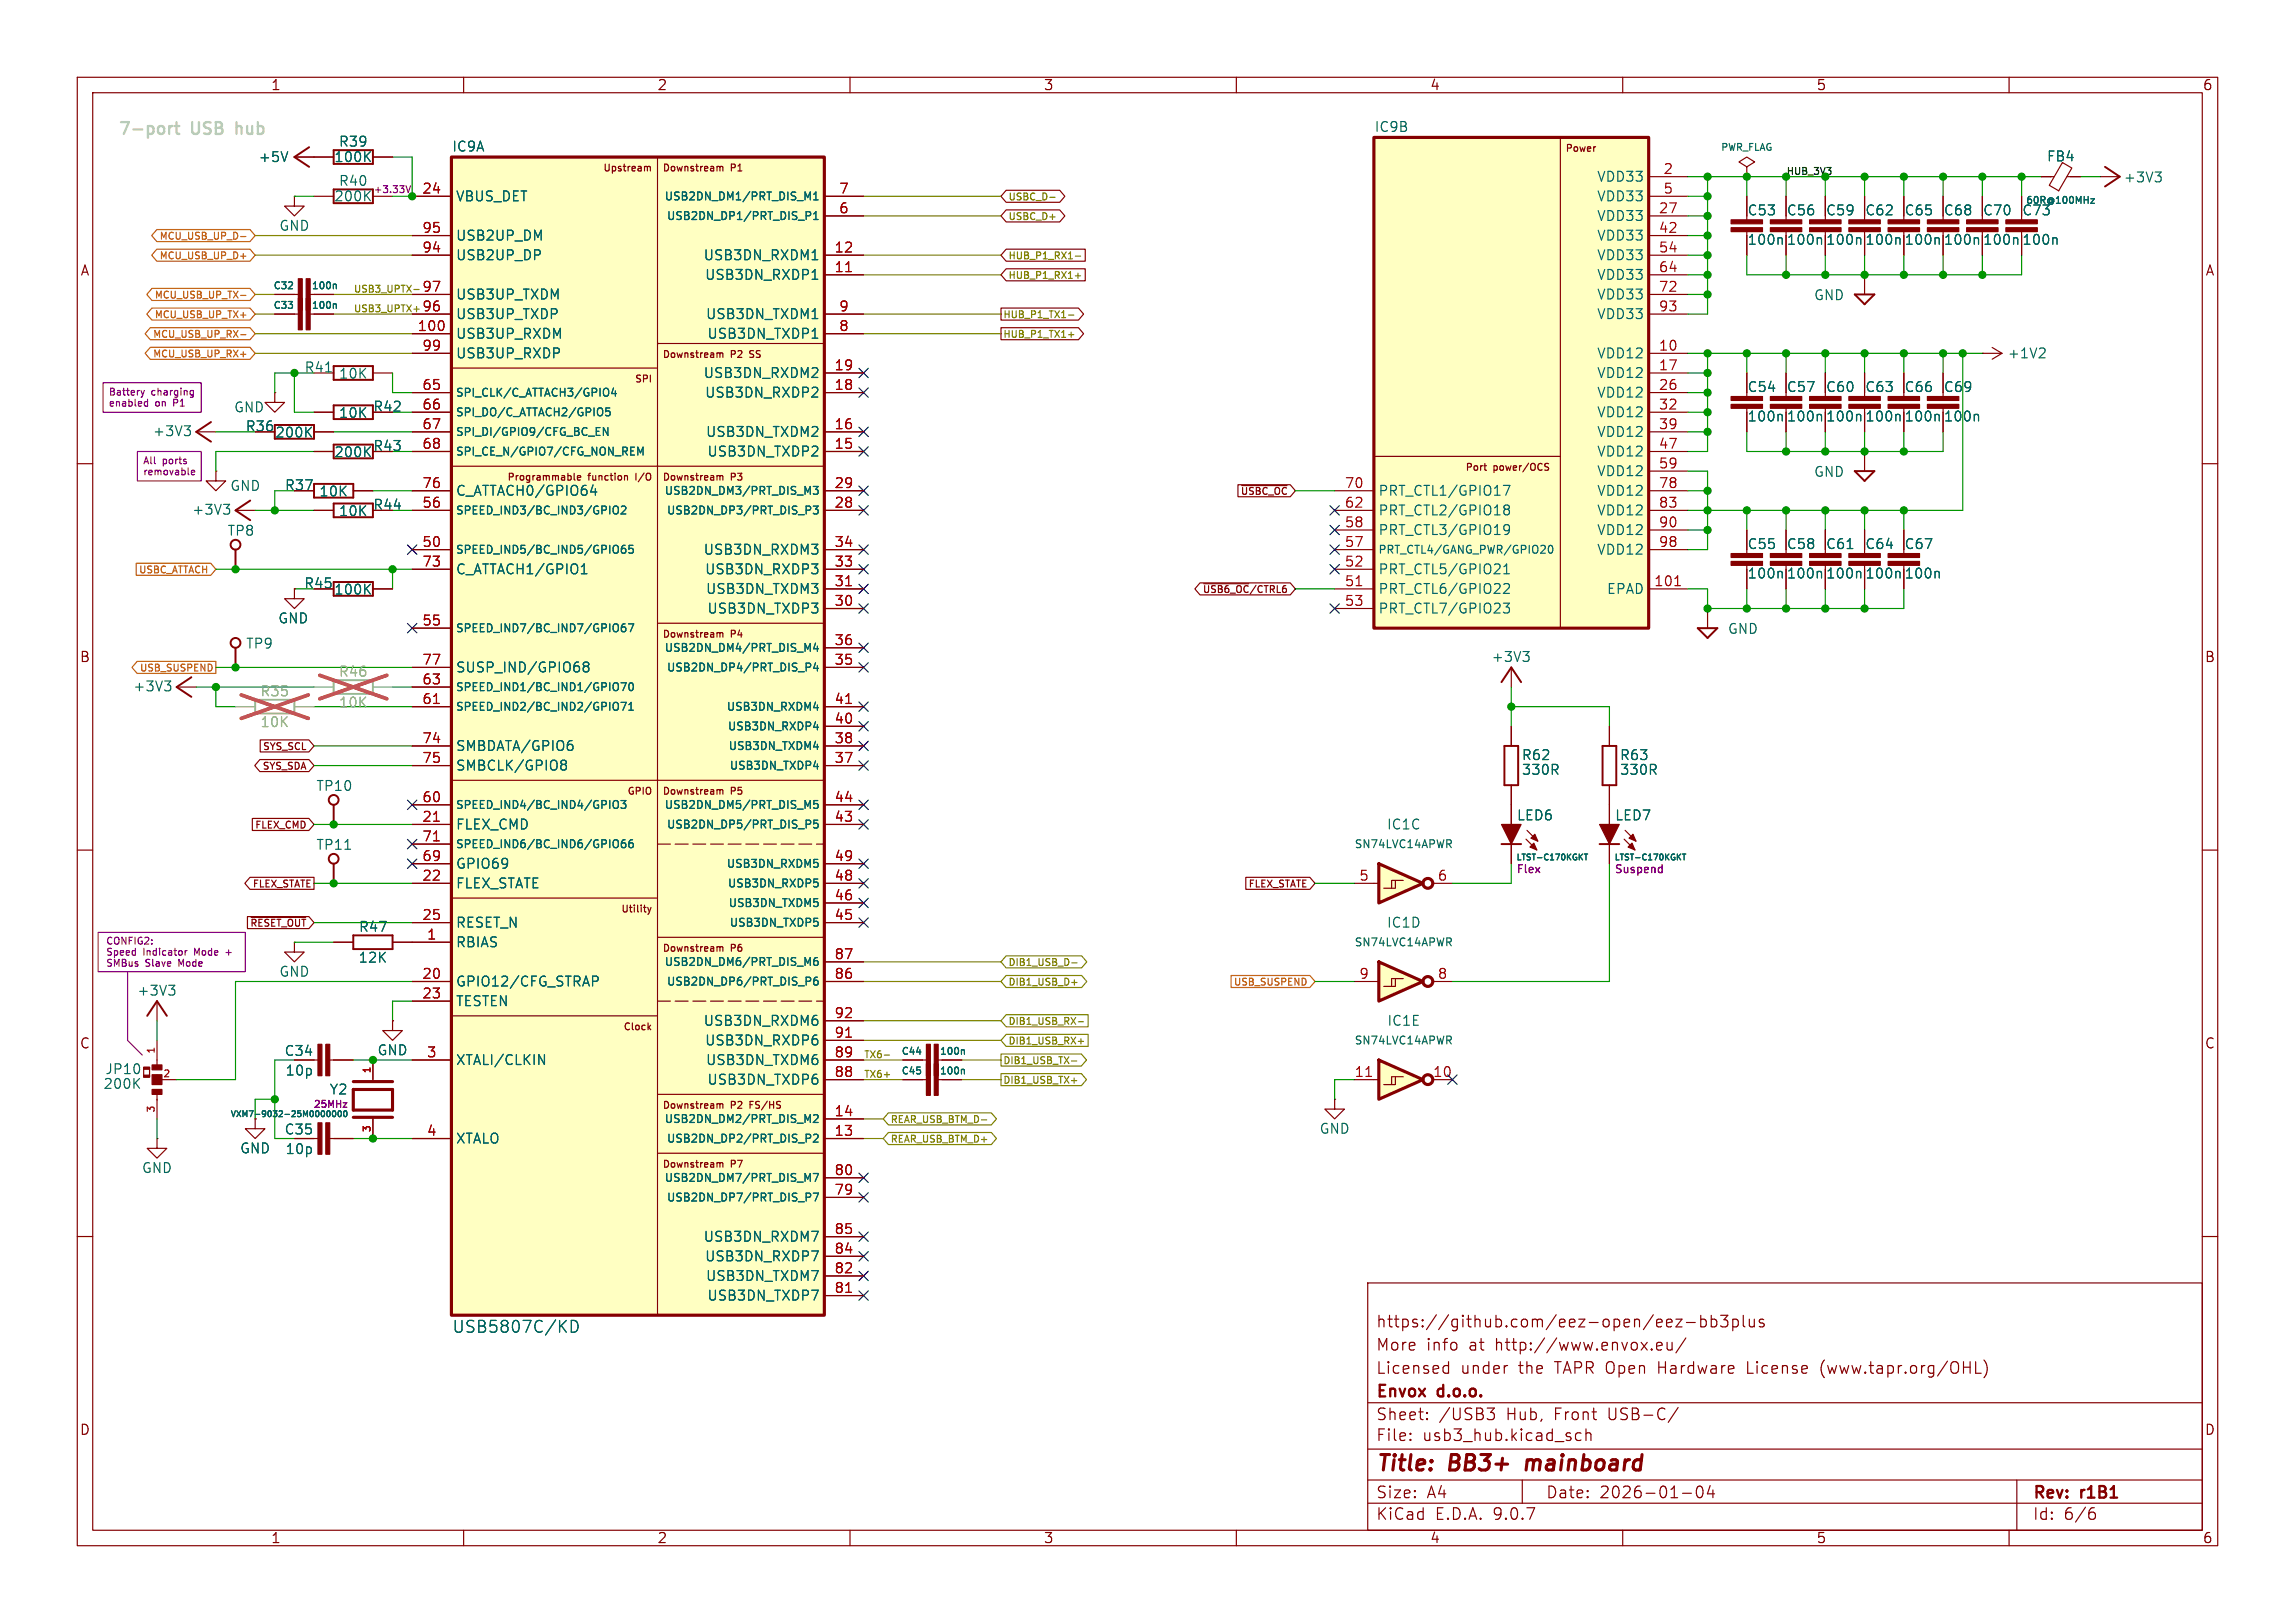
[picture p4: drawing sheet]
<svg xmlns="http://www.w3.org/2000/svg" width="297mm" height="210mm" viewBox="0 0 297 210" stroke-linecap="round" stroke-linejoin="round" font-family="sans-serif">
<defs><g id="words">
<g font-size="2.8" fill="#840000">
<text x="178" y="190.9">Title:</text>
<text x="187.7" y="190.9">BB3+</text>
<text x="198.4" y="190.9">mainboard</text>
</g>
<g font-size="2.1" fill="#c2c2c2">
<text x="15.2" y="17.5">7-port</text>
<text x="24.9" y="17.5">USB</text>
<text x="31.3" y="17.5">hub</text>
</g>
<text font-size="2.1" fill="#006464" x="58.5" y="172.7">USB5807C/KD</text>
<g font-size="2.1" fill="#840000">
<text x="178" y="172">https://github.com/eez-open/eez-bb3plus</text>
<text x="178" y="178">Licensed</text>
<text x="178" y="175">More</text>
<text x="184.6" y="175">info</text>
<text x="189" y="178">under</text>
<text x="190.2" y="175">at</text>
<text x="193.7" y="175">http://www.envox.eu/</text>
<text x="196.6" y="178">the</text>
<text x="201.4" y="178">TAPR Open</text>
<text x="215" y="178">Hardware</text>
<text x="226.7" y="178">License</text>
<text x="236.3" y="178">(www.tapr.org/OHL)</text>
<text x="178" y="184">Sheet:</text>
<text x="178" y="181.2">Envox</text>
<text x="186.2" y="181.2">d.o.o.</text>
<text x="186.2" y="184">/USB3</text>
<text x="195" y="184">Hub,</text>
<text x="201.3" y="184">Front</text>
<text x="208.4" y="184">USB-C/</text>
<text x="178" y="186.7">File:</text>
<text x="184.1" y="186.7">usb3_hub.kicad_sch</text>
<text x="178" y="196.9">KiCad</text>
<text x="178" y="194.1">Size:</text>
<text x="184.7" y="194.1">A4</text>
<text x="185.7" y="196.9">E.D.A.</text>
<text x="193.3" y="196.9">9.0.7</text>
<text x="200" y="194.1">Date:</text>
<text x="207" y="194.1">2026-01-04</text>
<text x="263" y="194.3">Rev:</text>
<text x="263" y="196.9">Id:</text>
<text x="267.1" y="196.9">6/6</text>
<text x="269.4" y="194.3">r1B1</text>
</g>
<g font-size="1.8" fill="#840000">
<text x="35" y="11.9">1</text>
<text x="85" y="11.9">2</text>
<text x="135" y="11.9">3</text>
<text x="185" y="11.9">4</text>
<text x="235" y="11.9">5</text>
<text x="285" y="11.9">6</text>
<text x="10.3" y="35.9">A</text>
<text x="285.3" y="35.9">A</text>
<text x="48.2" y="53.5">R42</text>
<text x="48.2" y="58.6">R43</text>
<text x="48.2" y="66.2">R44</text>
<text x="10.3" y="85.9">B</text>
<text x="285.3" y="85.9">B</text>
<text x="10.3" y="135.9">C</text>
<text x="285.3" y="135.9">C</text>
<text x="10.3" y="185.9">D</text>
<text x="285.3" y="185.9">D</text>
<text x="35" y="199.9">1</text>
<text x="85" y="199.9">2</text>
<text x="135" y="199.9">3</text>
<text x="185" y="199.9">4</text>
<text x="235" y="199.9">5</text>
<text x="285" y="199.9">6</text>
</g>
<g font-size="1.8" fill="#006464">
<text x="177.8" y="17.3">IC9B</text>
<text x="33.4" y="21.2">+5V</text>
<text x="43.2" y="21.2">100K</text>
<text x="43.8" y="19.2">R39</text>
<text x="58.4" y="19.8">IC9A</text>
<text x="206.6" y="23.7">VDD33</text>
<text x="264.8" y="21.1">FB4</text>
<text x="274.7" y="23.8">+3V3</text>
<text x="43.2" y="26.3">200K</text>
<text x="43.8" y="24.3">R40</text>
<text x="58.9" y="26.3">VBUS_DET</text>
<text x="206.6" y="26.3">VDD33</text>
<text x="206.6" y="28.8">VDD33</text>
<text x="226.1" y="28.1">C53</text>
<text x="231.1" y="28.1">C56</text>
<text x="236.2" y="28.1">C59</text>
<text x="241.3" y="28.1">C62</text>
<text x="246.4" y="28.1">C65</text>
<text x="251.5" y="28.1">C68</text>
<text x="256.5" y="28.1">C70</text>
<text x="261.6" y="28.1">C73</text>
<text x="36.1" y="30.1">GND</text>
<text x="58.9" y="31.3">USB2UP_DM</text>
<text x="58.9" y="33.9">USB2UP_DP</text>
<text x="91" y="33.9">USB3DN_RXDM1</text>
<text x="206.6" y="31.3">VDD33</text>
<text x="206.6" y="33.9">VDD33</text>
<text x="226.1" y="31.9">100n</text>
<text x="231.1" y="31.9">100n</text>
<text x="236.2" y="31.9">100n</text>
<text x="241.3" y="31.9">100n</text>
<text x="246.4" y="31.9">100n</text>
<text x="251.5" y="31.9">100n</text>
<text x="256.5" y="31.9">100n</text>
<text x="261.6" y="31.9">100n</text>
<text x="58.9" y="39">USB3UP_TXDM</text>
<text x="58.9" y="41.5">USB3UP_TXDP</text>
<text x="91.2" y="36.4">USB3DN_RXDP1</text>
<text x="91.3" y="41.5">USB3DN_TXDM1</text>
<text x="206.6" y="36.4">VDD33</text>
<text x="206.6" y="39">VDD33</text>
<text x="206.6" y="41.5">VDD33</text>
<text x="234.7" y="39.1">GND</text>
<text x="58.9" y="44">USB3UP_RXDM</text>
<text x="58.9" y="46.6">USB3UP_RXDP</text>
<text x="91.5" y="44">USB3DN_TXDP1</text>
<text x="206.6" y="46.6">VDD12</text>
<text x="259.7" y="46.6">+1V2</text>
<text x="30.2" y="53.6">GND</text>
<text x="39.3" y="48.4">R41</text>
<text x="43.8" y="49.2">10K</text>
<text x="91" y="49.1">USB3DN_RXDM2</text>
<text x="91.2" y="51.7">USB3DN_RXDP2</text>
<text x="206.6" y="49.1">VDD12</text>
<text x="206.6" y="51.7">VDD12</text>
<text x="226.1" y="50.9">C54</text>
<text x="231.1" y="50.9">C57</text>
<text x="236.2" y="50.9">C60</text>
<text x="241.3" y="50.9">C63</text>
<text x="246.4" y="50.9">C66</text>
<text x="251.5" y="50.9">C69</text>
<text x="19.7" y="56.7">+3V3</text>
<text x="31.7" y="56">R36</text>
<text x="35.5" y="56.8">200K</text>
<text x="43.2" y="59.4">200K</text>
<text x="43.8" y="54.3">10K</text>
<text x="91.3" y="56.7">USB3DN_TXDM2</text>
<text x="91.5" y="59.3">USB3DN_TXDP2</text>
<text x="206.6" y="54.2">VDD12</text>
<text x="206.6" y="56.7">VDD12</text>
<text x="206.6" y="59.3">VDD12</text>
<text x="226.1" y="54.7">100n</text>
<text x="231.1" y="54.7">100n</text>
<text x="236.2" y="54.7">100n</text>
<text x="241.3" y="54.7">100n</text>
<text x="246.4" y="54.7">100n</text>
<text x="251.5" y="54.7">100n</text>
<text x="29.7" y="63.7">GND</text>
<text x="36.8" y="63.6">R37</text>
<text x="41.2" y="64.5">10K</text>
<text x="58.9" y="64.4">C_ATTACH0/GPIO64</text>
<text x="178.3" y="64.4">PRT_CTL1/GPIO17</text>
<text x="206.6" y="61.8">VDD12</text>
<text x="206.6" y="64.4">VDD12</text>
<text x="234.7" y="61.9">GND</text>
<text x="24.8" y="66.8">+3V3</text>
<text x="29.4" y="69.5">TP8</text>
<text x="43.8" y="67">10K</text>
<text x="91" y="72">USB3DN_RXDM3</text>
<text x="178.3" y="66.9">PRT_CTL2/GPIO18</text>
<text x="178.3" y="69.4">PRT_CTL3/GPIO19</text>
<text x="206.6" y="66.9">VDD12</text>
<text x="206.6" y="69.4">VDD12</text>
<text x="206.6" y="72">VDD12</text>
<text x="226.1" y="71.3">C55</text>
<text x="231.1" y="71.3">C58</text>
<text x="236.2" y="71.3">C61</text>
<text x="241.3" y="71.3">C64</text>
<text x="246.4" y="71.3">C67</text>
<text x="39.3" y="76.3">R45</text>
<text x="43.2" y="77.2">100K</text>
<text x="58.9" y="74.5">C_ATTACH1/GPIO1</text>
<text x="91.2" y="74.5">USB3DN_RXDP3</text>
<text x="91.3" y="77.1">USB3DN_TXDM3</text>
<text x="178.3" y="74.5">PRT_CTL5/GPIO21</text>
<text x="178.3" y="77.1">PRT_CTL6/GPIO22</text>
<text x="207.9" y="77.1">EPAD</text>
<text x="226.1" y="75.1">100n</text>
<text x="231.1" y="75.1">100n</text>
<text x="236.2" y="75.1">100n</text>
<text x="241.3" y="75.1">100n</text>
<text x="246.4" y="75.1">100n</text>
<text x="35.9" y="80.9">GND</text>
<text x="91.5" y="79.6">USB3DN_TXDP3</text>
<text x="178.3" y="79.6">PRT_CTL7/GPIO23</text>
<text x="223.5" y="82.2">GND</text>
<text x="17.2" y="89.7">+3V3</text>
<text x="31.8" y="84.1">TP9</text>
<text x="58.9" y="87.2">SUSP_IND/GPIO68</text>
<text x="192.9" y="85.9">+3V3</text>
<text x="58.9" y="97.4">SMBDATA/GPIO6</text>
<text x="58.9" y="99.9">SMBCLK/GPIO8</text>
<text x="196.9" y="100.5">330R</text>
<text x="196.9" y="98.6">R62</text>
<text x="209.6" y="100.5">330R</text>
<text x="209.6" y="98.6">R63</text>
<text x="40.9" y="102.6">TP10</text>
<text x="58.9" y="107.5">FLEX_CMD</text>
<text x="179.4" y="107.5">IC1C</text>
<text x="196.2" y="106.4">LED6</text>
<text x="208.9" y="106.4">LED7</text>
<text x="40.9" y="110.2">TP11</text>
<text x="58.9" y="112.6">GPIO69</text>
<text x="58.9" y="115.2">FLEX_STATE</text>
<text x="46.3" y="124.8">12K</text>
<text x="46.4" y="120.8">R47</text>
<text x="58.9" y="120.2">RESET_N</text>
<text x="58.9" y="122.8">RBIAS</text>
<text x="179.4" y="120.2">IC1D</text>
<text x="17.7" y="129">+3V3</text>
<text x="36.1" y="126.6">GND</text>
<text x="58.9" y="127.9">GPIO12/CFG_STRAP</text>
<text x="58.9" y="130.4">TESTEN</text>
<text x="36.7" y="136.8">C34</text>
<text x="48.8" y="136.8">GND</text>
<text x="91" y="132.9">USB3DN_RXDM6</text>
<text x="91.2" y="135.5">USB3DN_RXDP6</text>
<text x="179.5" y="132.9">IC1E</text>
<text x="13.3" y="141.1">200K</text>
<text x="13.5" y="139.2">JP10</text>
<text x="36.9" y="139.4">10p</text>
<text x="42.6" y="141.8">Y2</text>
<text x="58.9" y="138">XTALI/CLKIN</text>
<text x="91.3" y="138">USB3DN_TXDM6</text>
<text x="91.5" y="140.6">USB3DN_TXDP6</text>
<text x="31" y="149.5">GND</text>
<text x="36.7" y="147">C35</text>
<text x="36.9" y="149.5">10p</text>
<text x="58.9" y="148.2">XTALO</text>
<text x="170.7" y="146.9">GND</text>
<text x="18.3" y="152">GND</text>
<text x="91" y="160.9">USB3DN_RXDM7</text>
<text x="91.2" y="163.4">USB3DN_RXDP7</text>
<text x="91.3" y="166">USB3DN_TXDM7</text>
<text x="91.5" y="168.5">USB3DN_TXDP7</text>
</g>
<g font-size="1.8" fill="#a90000">
<text x="215.2" y="22.6">2</text>
<text x="54.6" y="25.1">24</text>
<text x="108.5" y="25.1">7</text>
<text x="108.5" y="27.7">6</text>
<text x="214.6" y="27.7">27</text>
<text x="215.2" y="25.1">5</text>
<text x="54.6" y="30.2">95</text>
<text x="54.6" y="32.8">94</text>
<text x="107.9" y="32.8">12</text>
<text x="107.9" y="35.3">11</text>
<text x="214.6" y="30.2">42</text>
<text x="214.6" y="32.8">54</text>
<text x="214.6" y="35.3">64</text>
<text x="54.6" y="37.8">97</text>
<text x="54.6" y="40.4">96</text>
<text x="108.5" y="40.4">9</text>
<text x="214.6" y="37.8">72</text>
<text x="214.6" y="40.4">93</text>
<text x="54" y="42.9">100</text>
<text x="54.6" y="45.5">99</text>
<text x="108.5" y="42.9">8</text>
<text x="214.6" y="45.5">10</text>
<text x="54.6" y="50.5">65</text>
<text x="54.6" y="53.1">66</text>
<text x="107.9" y="48">19</text>
<text x="107.9" y="50.5">18</text>
<text x="214.6" y="48">17</text>
<text x="214.6" y="50.5">26</text>
<text x="214.6" y="53.1">32</text>
<text x="54.6" y="55.6">67</text>
<text x="54.6" y="58.2">68</text>
<text x="107.9" y="55.6">16</text>
<text x="107.9" y="58.2">15</text>
<text x="214.6" y="55.6">39</text>
<text x="214.6" y="58.2">47</text>
<text x="54.6" y="63.2">76</text>
<text x="54.6" y="65.8">56</text>
<text x="107.9" y="63.2">29</text>
<text x="107.9" y="65.8">28</text>
<text x="173.9" y="63.2">70</text>
<text x="173.9" y="65.8">62</text>
<text x="214.6" y="60.7">59</text>
<text x="214.6" y="63.2">78</text>
<text x="214.6" y="65.8">83</text>
<text x="54.6" y="70.9">50</text>
<text x="107.9" y="70.9">34</text>
<text x="173.9" y="68.3">58</text>
<text x="173.9" y="70.9">57</text>
<text x="214.6" y="68.3">90</text>
<text x="214.6" y="70.9">98</text>
<text x="54.6" y="73.4">73</text>
<text x="107.9" y="73.4">33</text>
<text x="107.9" y="75.9">31</text>
<text x="173.9" y="73.4">52</text>
<text x="173.9" y="75.9">51</text>
<text x="214" y="75.9">101</text>
<text x="54.6" y="81">55</text>
<text x="107.9" y="78.5">30</text>
<text x="107.9" y="83.6">36</text>
<text x="173.9" y="78.5">53</text>
<text x="54.6" y="86.1">77</text>
<text x="54.6" y="88.6">63</text>
<text x="107.9" y="86.1">35</text>
<text x="54.6" y="91.2">61</text>
<text x="107.9" y="91.2">41</text>
<text x="107.9" y="93.7">40</text>
<text x="54.6" y="96.3">74</text>
<text x="54.6" y="98.8">75</text>
<text x="107.9" y="96.3">38</text>
<text x="107.9" y="98.8">37</text>
<text x="54.6" y="103.9">60</text>
<text x="54.6" y="106.4">21</text>
<text x="107.9" y="103.9">44</text>
<text x="107.9" y="106.4">43</text>
<text x="54.6" y="109">71</text>
<text x="54.6" y="111.5">69</text>
<text x="107.9" y="111.5">49</text>
<text x="54.6" y="114">22</text>
<text x="54.6" y="119.1">25</text>
<text x="107.9" y="114">48</text>
<text x="107.9" y="116.6">46</text>
<text x="107.9" y="119.1">45</text>
<text x="175.8" y="114">5</text>
<text x="186" y="114">6</text>
<text x="55.2" y="121.7">1</text>
<text x="107.9" y="124.2">87</text>
<text x="54.6" y="126.7">20</text>
<text x="54.6" y="129.3">23</text>
<text x="107.9" y="126.7">86</text>
<text x="107.9" y="131.8">92</text>
<text x="175.8" y="126.7">9</text>
<text x="186" y="126.7">8</text>
<text x="55.2" y="136.9">3</text>
<text x="107.9" y="134.4">91</text>
<text x="107.9" y="136.9">89</text>
<text x="107.9" y="139.4">88</text>
<text x="175.2" y="139.4">11</text>
<text x="185.4" y="139.4">10</text>
<text x="55.2" y="147.1">4</text>
<text x="107.9" y="144.5">14</text>
<text x="107.9" y="147.1">13</text>
<text x="107.9" y="152.1">80</text>
<text x="107.9" y="154.7">79</text>
<text x="107.9" y="159.8">85</text>
<text x="107.9" y="162.3">84</text>
<text x="107.9" y="164.8">82</text>
<text x="107.9" y="167.4">81</text>
</g>
<g font-size="1.8" fill="#989898">
<text x="43.8" y="87.8">R46</text>
<text x="33.6" y="90.3">R35</text>
<text x="33.6" y="94.3">10K</text>
<text x="43.8" y="91.8">10K</text>
</g>
<g font-size="1.4" fill="#006464">
<text x="85.9" y="26.1">USB2DN_DM1/PRT_DIS_M1</text>
<text x="86.2" y="28.7">USB2DN_DP1/PRT_DIS_P1</text>
<text x="58.9" y="51.5">SPI_CLK/C_ATTACH3/GPIO4</text>
<text x="58.9" y="54.1">SPI_DO/C_ATTACH2/GPIO5</text>
<text x="58.9" y="56.6">SPI_DI/GPIO9/CFG_BC_EN</text>
<text x="58.9" y="59.2">SPI_CE_N/GPIO7/CFG_NON_REM</text>
<text x="85.9" y="64.2">USB2DN_DM3/PRT_DIS_M3</text>
<text x="58.9" y="66.8">SPEED_IND3/BC_IND3/GPIO2</text>
<text x="58.9" y="71.9">SPEED_IND5/BC_IND5/GPIO65</text>
<text x="86.2" y="66.8">USB2DN_DP3/PRT_DIS_P3</text>
<text x="178.3" y="71.9">PRT_CTL4/GANG_PWR/GPIO20</text>
<text x="58.9" y="82">SPEED_IND7/BC_IND7/GPIO67</text>
<text x="58.9" y="89.6">SPEED_IND1/BC_IND1/GPIO70</text>
<text x="85.9" y="84.6">USB2DN_DM4/PRT_DIS_M4</text>
<text x="86.2" y="87.1">USB2DN_DP4/PRT_DIS_P4</text>
<text x="58.9" y="92.2">SPEED_IND2/BC_IND2/GPIO71</text>
<text x="93.9" y="92.2">USB3DN_RXDM4</text>
<text x="94.1" y="94.7">USB3DN_RXDP4</text>
<text x="94.2" y="97.3">USB3DN_TXDM4</text>
<text x="94.3" y="99.8">USB3DN_TXDP4</text>
<text x="58.9" y="104.9">SPEED_IND4/BC_IND4/GPIO3</text>
<text x="85.9" y="104.9">USB2DN_DM5/PRT_DIS_M5</text>
<text x="86.2" y="107.4">USB2DN_DP5/PRT_DIS_P5</text>
<text x="58.9" y="110">SPEED_IND6/BC_IND6/GPIO66</text>
<text x="93.9" y="112.5">USB3DN_RXDM5</text>
<text x="175.2" y="110">SN74LVC14APWR</text>
<text x="94.1" y="115">USB3DN_RXDP5</text>
<text x="94.2" y="117.6">USB3DN_TXDM5</text>
<text x="85.9" y="125.2">USB2DN_DM6/PRT_DIS_M6</text>
<text x="94.3" y="120.1">USB3DN_TXDP5</text>
<text x="175.2" y="122.7">SN74LVC14APWR</text>
<text x="86.2" y="127.7">USB2DN_DP6/PRT_DIS_P6</text>
<text x="175.2" y="135.4">SN74LVC14APWR</text>
<text x="85.9" y="145.5">USB2DN_DM2/PRT_DIS_M2</text>
<text x="86.2" y="148.1">USB2DN_DP2/PRT_DIS_P2</text>
<text x="85.9" y="153.1">USB2DN_DM7/PRT_DIS_M7</text>
<text x="86.2" y="155.7">USB2DN_DP7/PRT_DIS_P7</text>
</g>
<g font-size="1.4" fill="#840084">
<text x="196.2" y="113.2">Flex</text>
<text x="208.9" y="113.2">Suspend</text>
</g>
<g font-size="1.2" fill="#840000">
<text x="78" y="22.4">Upstream</text>
<text x="85.7" y="22.4">Downstream</text>
<text x="94.6" y="22.4">P1</text>
<text x="202.5" y="19.9">Power</text>
<text x="85.7" y="46.5">Downstream</text>
<text x="94.6" y="46.5">P2</text>
<text x="97.3" y="46.5">SS</text>
<text x="82.1" y="49.7">SPI</text>
<text x="76.1" y="62.4">function</text>
<text x="82.5" y="62.4">I/O</text>
<text x="85.7" y="62.4">Downstream</text>
<text x="94.6" y="62.4">P3</text>
<text x="160.4" y="64.2">~{USBC_OC}</text>
<text x="189.6" y="61.1">Port</text>
<text x="193.3" y="61.1">power/OCS</text>
<text x="155.5" y="76.9">~{USB6_OC}/CTRL6</text>
<text x="85.7" y="82.7">Downstream</text>
<text x="94.6" y="82.7">P4</text>
<text x="33.8" y="99.8">SYS_SDA</text>
<text x="33.9" y="97.3">SYS_SCL</text>
<text x="32.9" y="107.4">FLEX_CMD</text>
<text x="81.1" y="103">GPIO</text>
<text x="85.7" y="103">Downstream</text>
<text x="94.6" y="103">P5</text>
<text x="32.6" y="115">FLEX_STATE</text>
<text x="80.3" y="118.3">Utility</text>
<text x="161.4" y="115">FLEX_STATE</text>
<text x="32.2" y="120.1">~{RESET_OUT}</text>
<text x="85.7" y="123.4">Downstream</text>
<text x="94.6" y="123.4">P6</text>
<text x="80.6" y="133.5">Clock</text>
<text x="85.7" y="143.7">Downstream</text>
<text x="94.6" y="143.7">P2</text>
<text x="97.3" y="143.7">FS/HS</text>
<text x="85.7" y="151.3">Downstream</text>
<text x="94.6" y="151.3">P7</text>
</g>
<g font-size="1.2" fill="#006464">
<text x="222.6" y="19.7">PWR_FLAG</text>
<text x="262.1" y="26.6">60R@100MHz</text>
<text x="35.3" y="37.6">C32</text>
<text x="35.3" y="40.2">C33</text>
<text x="40.3" y="37.6">100n</text>
<text x="40.3" y="40.2">100n</text>
<text x="65.6" y="62.4">Programmable</text>
<text x="116.6" y="136.7">C44</text>
<text x="121.5" y="136.7">100n</text>
<text x="116.6" y="139.2">C45</text>
<text x="121.5" y="139.2">100n</text>
</g>
<text font-size="1.2" fill="#0f0f0f" x="231.1" y="22.7">HUB_3V3</text>
<g font-size="1.2" fill="#840084">
<text x="48.2" y="25.2">+3.33V</text>
<text x="14" y="51.5">Battery</text>
<text x="14" y="53">enabled</text>
<text x="19.7" y="51.5">charging</text>
<text x="20.2" y="53">on</text>
<text x="22.7" y="53">P1</text>
<text x="18.4" y="60.4">All</text>
<text x="18.4" y="61.9">removable</text>
<text x="21.1" y="60.4">ports</text>
<text x="13.7" y="122.4">CONFIG2:</text>
<text x="13.7" y="123.9">Speed</text>
<text x="13.7" y="125.3">SMBus</text>
<text x="18.6" y="123.9">Indicator</text>
<text x="18.9" y="125.3">Slave</text>
<text x="23.4" y="125.3">Mode</text>
<text x="25.4" y="123.9">Mode</text>
<text x="29.8" y="123.9">+</text>
<text x="40.5" y="143.5">25MHz</text>
</g>
<g font-size="1.2" fill="#848400">
<text x="130.4" y="26.1">USBC_D-</text>
<text x="130.4" y="28.7">USBC_D+</text>
<text x="130.4" y="33.8">HUB_P1_RX1-</text>
<text x="45.7" y="40.5">USB3_UPTX+</text>
<text x="45.7" y="37.9">USB3_UPTX-</text>
<text x="129.8" y="41.4">HUB_P1_TX1-</text>
<text x="130.4" y="36.3">HUB_P1_RX1+</text>
<text x="129.8" y="43.9">HUB_P1_TX1+</text>
<text x="130.4" y="125.2">DIB1_USB_D-</text>
<text x="130.4" y="127.7">DIB1_USB_D+</text>
<text x="111.8" y="137">TX6-</text>
<text x="129.8" y="137.9">DIB1_USB_TX-</text>
<text x="130.4" y="132.8">DIB1_USB_RX-</text>
<text x="130.4" y="135.4">DIB1_USB_RX+</text>
<text x="111.8" y="139.5">TX6+</text>
<text x="129.8" y="140.4">DIB1_USB_TX+</text>
<text x="115.2" y="145.5">REAR_USB_BTM_D-</text>
<text x="115.2" y="148.1">REAR_USB_BTM_D+</text>
</g>
<g font-size="1.2" fill="#c60">
<text x="20.5" y="33.8">MCU_USB_UP_D+</text>
<text x="20.5" y="31.2">MCU_USB_UP_D-</text>
<text x="19.9" y="41.4">MCU_USB_UP_TX+</text>
<text x="19.9" y="38.8">MCU_USB_UP_TX-</text>
<text x="19.7" y="43.9">MCU_USB_UP_RX-</text>
<text x="19.7" y="46.5">MCU_USB_UP_RX+</text>
<text x="17.8" y="74.4">USBC_ATTACH</text>
<text x="18" y="87.1">USB_SUSPEND</text>
<text x="159.5" y="127.7">USB_SUSPEND</text>
</g>
<g font-size="1.2" fill="#a90000">
<text x="20.1" y="136.5" transform="rotate(-90 20.1 136.5)">1</text>
<text x="21" y="139.4">2</text>
<text x="48" y="139" transform="rotate(-90 48 139)">1</text>
<text x="20.1" y="144.1" transform="rotate(-90 20.1 144.1)">3</text>
<text x="48" y="146.6" transform="rotate(-90 48 146.6)">3</text>
</g>
<text font-size="1.1" fill="#006464" x="196.1" y="111.5">LTST-C170KGKT</text>
<text font-size="1.1" fill="#840084" x="208.8" y="111.5">LTST-C170KGKT</text>
<text font-size="1.1" fill="#840000" x="29.7" y="144.8">VXM7-9032-25M0000000</text>
</g></defs>
<g fill="none" stroke="#840000" stroke-width=".15">
<path d="M10 10h277v190h-277zM12 12h273v186h-273zM60 10v2M110 10v2M160 10v2M210 10v2M260 10v2M246.4 25.4v2.5M246.4 30v3M251.5 25.4v2.5M251.5 30v3M241.3 48.3v2.5"/>
<path d="M241.3 52.8v3.1M10 60h2M285 60h2M10 110h2M285 110h2M116.8 137.2h3.1M116.8 139.7h3.1M121.4 137.2h3.1M121.4 139.7h3.1M172.7 142.2v1.3h-1.3l1.3 1.3 1.3-1.3h-1.3M172.7 142.2h.1M10 160h2"/>
<path d="M177 166h108v32h-108zM186.9 177.6l.1 .1 .5-.1M186.9 176.8l.1-.1 .5 .1M187.5 176.2v1.5M195 176.7h.1M214.4 174.2l.7-.1-.1-.3-.4-.1-.2 .2 .1 .7 .1 .1 .4-.1M215.7 173.7l.1 .9a.41 .41 0 0 0 .6 0M216.4 173.7v1M216.9 170.7h.8l-.8 1h.8M218.2 173.1l-1.3 2M218.2 171.1h1.2M220.1 170.8l.4-.1 .3 .3v.4l-.1 .2-.2 .1-.4-.1"/>
<path d="M220.1 170.2v1.5M221.5 170.8l.4-.1 .3 .3v.4l-.2 .2-.1 .1-.4-.1M221.5 170.2v1.5M222.7 170.2h.9l-.5 .6a.41 .41 0 0 1 .5 .3v.3l-.1 .2-.6 .1-.2-.1M224.2 170.8l.5-.1 .3 .3v.4l-.2 .2-.1 .1-.5-.1M224.2 170.7v1.5M225.6 170.2v1.3l.2 .2M226.4 170.7l.1 .9a.41 .41 0 0 0 .5 0M227 170.7v1M228.2 170.8l-.3-.1-.2 .2v.2l.5 .2 .1 .1-.1 .2-.1 .1-.4-.1M235.7 176.6v.4v.6M255.7 176.2v1.5h.7"/>
<path d="M256.7 176a1.72 1.72 0 0 1 0 2.3M285 160h2M60 198v2M110 198v2M160 198v2M177 194.5h108M177 191.5h108M177 187.5h108M177 181.5h108M182.5 186.3h.1l-.1 .1M182.5 186.3v.1M182.5 185.5v.1"/>
<path d="M182.5 185.5h.1l-.1 .1M184.7 183.6v.1M184.7 183.6h-.1l.1 .1M184.7 182.8v.1M184.7 182.8h-.1l.1 .1M192.5 182.2h.9l-.5 .6a.41 .41 0 0 1 .5 .3v.3l-.2 .2-.5 .1M197 191.5v3M204.6 185.5l-.4-.1-.3 .3v.4l.1 .2 .2 .1 .4-.1M205.2 185.5a.37 .37 0 0 1 .7 .1v.8M205.2 184.9v1.5M210 198v2M217.2 182.1l-1.3 2"/>
<path d="M217.7 193.2h1.2M219.7 192.4a.36 .36 0 0 1 .3-.1 .36 .36 0 0 1 .3 .3 .77 .77 0 0 1-.4 1.2 .91 .91 0 0 1-.2-1.4zM221.3 192.2l-.3 1.1h.9M221.7 192.8v1M260 198v2M261 191.5v6.5M270.6 195.7h.4l.2 .3-.1 .5-.2 .1h-.3M271 195.1l-.4 .1"/>
</g>
<path d="M197.7 188.9l-.2 1.3" fill="none" stroke="#840000" stroke-width=".4"/>
<path d="M33 90.6h5.1v1.7h-5.1z" fill="none" stroke="#a1a1a1" stroke-width=".25"/>
<path d="M30.5 91.4h2.5M38.1 91.4h2.5" fill="none" stroke="#a1a1a1" stroke-width=".15"/>
<path d="M31.2 89.9l8.7 3.1M39.9 89.9l-8.7 3.1" fill="none" stroke="#e65255" stroke-width=".46"/>
<g fill="#840000" stroke="#840000" stroke-width=".15">
<path d="M239.3 51.3h4v.5h-4z"/>
<path d="M239.3 52.3h4v.5h-4z"/>
<path d="M119.9 135.1h.5v4.1h-.5z"/>
<path d="M120.9 135.1h.5v4.1h-.5z"/>
<path d="M119.9 137.7h.5v4h-.5z"/>
<path d="M120.9 137.7h.5v4h-.5z"/>
<path d="M244.3 28.4h4.1v.6h-4.1z"/>
<path d="M244.3 29.5h4.1v.5h-4.1z"/>
<path d="M249.4 28.4h4.1v.6h-4.1z"/>
<path d="M249.4 29.5h4.1v.5h-4.1z"/>
</g>
<path d="M250.8 30.8l.2 .1v.7M255.9 30.8l.1 .1v.7M245.7 53.6l.2 .2v.7M124.6 135.8l.2 .2v.4M124.6 138.4l.2 .1v.5" fill="none" stroke="#006464" stroke-width=".15"/>
<path d="M178.4 124.5l5.7 2.5-5.7 2.5z" fill="#ffffc2"/>
<path d="M175.3 127h3.1M180.6 126.6v1h-1.5M181.6 126.6h-1.5v1M185.4 127h2.6" fill="none" stroke="#840000" stroke-width=".15"/>
<g fill="none" stroke="#840000" stroke-width=".41">
<path d="M178.4 124.5l5.7 2.5-5.7 2.5z"/>
<circle cx="184.8" cy="127" r=".63"/>
</g>
<path d="M187.5 121.9l.3 .5M187.7 121.4l.1 .2-.1 .2" fill="none" stroke="#006464" stroke-width=".15"/>
<path d="M178.4 137.2l5.7 2.5-5.7 2.5z" fill="#ffffc2"/>
<g fill="none" stroke="#840000" stroke-width=".15">
<path d="M256.5 25.4v2.5M256.5 30v3M261.6 25.4v2.5M261.6 30v3M264.2 22.9h1.6M266.9 21l1.2 .7-1.7 3-1.2-.7zM267.5 22.9h1.7M271.8 22.9h2.5M226.1 48.3v2.5M226.1 52.8v3.1M246.4 48.3v2.5M246.4 52.8v3.1"/>
<path d="M251.5 48.3v2.5M251.5 52.8v3.1M30.5 73.7h.1M38.1 76.2v1.3h-1.3l1.3 1.2 1.3-1.2h-1.3M38.1 76.2h.1M40.6 76.2h2.6M48.3 76.2h2.5M22.9 88.9h2.5M30.5 86.4h.1M50.8 132.1v1.3h-1.3l1.3 1.2 1.3-1.2h-1.3M50.8 132.1h.1M175.3 139.7h3.1"/>
<path d="M180.6 139.3v1h-1.5M181.6 139.3h-1.5v1M185.4 139.7h2.6"/>
</g>
<g fill="none" stroke="#840000" stroke-width=".41">
<path d="M178.4 137.2l5.7 2.5-5.7 2.5z"/>
<circle cx="184.8" cy="139.7" r=".63"/>
</g>
<path d="M176.8 139.3h.7" fill="none" stroke="#a90000" stroke-width=".15"/>
<g fill="none" stroke="#006464" stroke-width=".15">
<path d="M260.9 30.8l.2 .1v.7M266 30.8l.2 .1v.7M270.6 25.7h.4l-.4 .6h.4M278.9 22.3h.8l-.4 .4M279.4 22.7l.3 .3v.3l-.3 .2M230.5 53.6l.1 .2v.7M250.8 53.6l.2 .2v.7M255.9 53.6l.1 .2v.7M47.4 76.1l.5 .8M47.9 75.6l-.7 .7M21.3 88.1h.8l-.4 .5M21.9 88.6l.2 .2v.3l-.2 .3"/>
<path d="M187.5 134.6l.3 .5M187.7 134.1l.1 .2-.1 .2"/>
</g>
<g fill="#840000" stroke="#840000" stroke-width=".15">
<path d="M249.4 51.3h4.1v.5h-4.1z"/>
<path d="M249.4 52.3h4.1v.5h-4.1z"/>
<path d="M244.3 51.3h4.1v.5h-4.1z"/>
<path d="M244.3 52.3h4.1v.5h-4.1z"/>
<path d="M259.6 28.4h4.1v.6h-4.1z"/>
<path d="M259.6 29.5h4.1v.5h-4.1z"/>
<path d="M254.5 28.4h4.1v.6h-4.1z"/>
<path d="M254.5 29.5h4.1v.5h-4.1z"/>
<path d="M224 51.3h4.1v.5h-4.1z"/>
<path d="M224 52.3h4.1v.5h-4.1z"/>
</g>
<g fill="none" stroke="#840000" stroke-width=".25">
<path d="M272.4 21.6l1.9 1.3-1.9 1.2M30.5 71.1v2.6M43.2 75.3h5.1v1.8h-5.1M24.8 87.6l-1.9 1.3 1.9 1.3M30.5 83.8v2.6"/>
<circle cx="30.5" cy="70.5" r=".63"/>
<circle cx="30.5" cy="83.2" r=".63"/>
</g>
<path d="M43.2 88h5.1v1.8h-5.1z" fill="none" stroke="#a1a1a1" stroke-width=".25"/>
<path d="M40.6 88.9h2.6M48.3 88.9h2.5" fill="none" stroke="#a1a1a1" stroke-width=".15"/>
<path d="M41.4 87.4l8.7 3M50.1 87.4l-8.7 3" fill="none" stroke="#e65255" stroke-width=".46"/>
<path d="M58.4 20.3h48.3v149.9h-48.3z" fill="#ffffc2"/>
<path d="M58.4 20.3h48.3v149.9h-48.3zM45.7 140h5.1M45.7 141h5.1v2.6h-5.1zM45.7 144.6h5.1" fill="none" stroke="#840000" stroke-width=".41"/>
<g fill="none" stroke="#840000" stroke-width=".15">
<path d="M53.3 25.4h5.1M53.3 30.5h5.1M53.3 33h5.1M53.3 38.1h5.1M83.7 21.5l.1 .2M83.8 21.7v.4M83.8 21.7l.1-.2 .2 .1 .1 .5M85.1 20.3v149.9M92.9 21.5l.3 .2M93.2 21.7l.1-.2 .2 .1v.5M93.2 21.7v.4M106.7 25.4h5.1"/>
<path d="M106.7 33h5.1M106.7 27.9h5.1M106.7 35.6h5.1M226.1 21.6l1-.6-1-.7-1.1 .7 1.1 .6v1.3M226.1 22.9h.1M226.1 25.4v2.5M226.1 30v3M231.1 25.4v2.5M231.1 30v3M241.3 35.6v2.5M53.3 40.6h5.1M53.3 43.2h5.1"/>
<path d="M53.3 45.7h5.1M53.3 50.8h5.1M53.3 53.3h5.1M53.3 55.9h5.1M53.3 58.4h5.1M58.4 47.6h26.7M85.1 44.5h21.6M92.9 45.7l.3 .1M93.2 45.8v.5M93.2 45.8l.1-.1h.2v.6M106.7 40.6h5.1M106.7 43.2h5.1"/>
<path d="M106.7 50.8h5.1M106.7 55.9h5.1M106.7 58.4h5.1M106.7 48.3h5.1M53.3 63.5h5.1M53.3 66h5.1M53.3 71.1h5.1M53.3 73.7h5.1M58.4 60.3h48.3M74.3 61.2v.8l.1 .1M74.7 61.8l.4-.1v-.1l-.2-.1-.2 .2 .1 .4h.3M80.8 61.6l.1-.1 .3 .1v.5"/>
<path d="M92.9 61.5l.3 .2M93.2 61.7l.1-.2 .2 .1v.5M93.2 61.7v.4M106.7 63.5h5.1M106.7 66h5.1M106.7 71.1h5.1M106.7 73.7h5.1M106.7 76.2h5.1M106.7 78.7h5.1M53.3 81.3h5.1M53.3 86.4h5.1M53.3 88.9h5.1"/>
<path d="M53.3 91.4h5.1M53.3 96.5h5.1M53.3 99.1h5.1M85.1 80.6h21.6M92.9 81.9l.3 .1M93.2 82v.4M93.2 82l.1-.1h.2v.5M106.7 86.4h5.1M106.7 91.4h5.1M106.7 96.5h5.1M106.7 99.1h5.1M106.7 83.8h5.1"/>
<path d="M106.7 94h5.1M53.3 104.1h5.1M53.3 106.7h5.1M53.3 109.2h5.1M53.3 111.8h5.1M53.3 114.3h5.1M53.3 119.4h5.1M58.4 101h48.3M58.4 116.2h26.7M83.8 117.4l.2 .6M84 118l-.2 .3M84.3 117.4l-.3 .6"/>
<path d="M92.9 102.2l.3 .1M93.2 102.3v.5M93.2 102.3l.1-.1h.2v.6M106.7 104.1h5.1M106.7 106.7h5.1M106.7 111.8h5.1M106.7 114.3h5.1M106.7 119.4h5.1M106.7 116.8h5.1M195.6 104.1v7.7M197.5 108.6l1.4 1.4M197.6 107.4l1.4 1.4"/>
<path d="M38.1 121.9v1.3h-1.3l1.3 1.3 1.3-1.3h-1.3M38.1 121.9h.1M43.2 121.9h2.5M48.3 137.2v2.5M50.8 121.9h7.6M53.3 127h5.1M53.3 129.5h5.1M53.3 137.2h5.1M58.4 131.4h26.7M84 132.9l.2 .3M84.2 132.7l-.3 .3M85.1 121.3h21.6"/>
<path d="M92.9 122.5l.3 .1M93.2 122.6v.5M93.2 122.6l.1-.1h.2v.6M106.7 127h5.1M106.7 137.2h5.1M106.7 124.5h5.1M106.7 132.1h5.1M106.7 134.6h5.1M106.7 139.7h5.1M48.3 144.8v2.5M53.3 147.3h5.1M85.1 141.6h21.6"/>
<path d="M85.1 149.2h21.6M92.9 142.8l.3 .1M92.9 150.4l.3 .2M93.2 142.9v.5M93.2 150.6v.4M93.2 142.9l.1-.1 .2 .1v.5M93.2 150.6l.1-.2 .2 .1v.5M106.7 147.3h5.1M106.7 144.8h5.1M106.7 152.4h5.1M106.7 154.9h5.1M106.7 160h5.1"/>
<path d="M106.7 162.6h5.1M106.7 165.1h5.1M106.7 167.6h5.1"/>
</g>
<path d="M85.1 109.2h21.6M85.1 129.5h21.6" fill="none" stroke="#840000" stroke-width=".15" stroke-dasharray="1.7 .6"/>
<g fill="none" stroke="#006464" stroke-width=".15">
<path d="M104.3 27.4h.4l.2 .2-.1 .3h-.5M104.5 25.6l.4-.8v1.1M105.1 33.6h.7M105.1 36.1h.7M105.3 25.9h.6M105.3 25.1l.3-.3v1.1M105.3 27.7l.3-.3v1M105.3 28.4h.6M230.5 30.8l.1 .1v.7M235.5 30.8l.2 .1v.7M77.2 55.8h.3M77.2 56.3h.5"/>
<path d="M77.2 55.3h.5M77.8 52.8a.72 .72 0 0 1 0 1M78.5 50.2l.1 .1a.65 .65 0 0 1-.1 1M78.7 55.3v1l-.6-1v1M78.9 52.8h-.5v.5l.1-.1h.4l.1 .2-.1 .3-.1 .1-.4-.1M79.4 50.2l-.2 .7h.6M79.6 50.6v.7M82.5 58.9v-1l.4 .7 .3-.7v1M105.1 41.2h.7M105.1 43.8h.7M105.7 50.2a.34 .34 0 0 1 .1 .5l-.8 .7h.8M75.2 74.2h.8"/>
<path d="M75.4 73.3l.2-.3v1.2M76.7 62.7l-.3 1h.8M77.1 63.2v.9M79.5 65.5a.34 .34 0 0 1 .3 0 .34 .34 0 0 1 .2 .3v.4a.34 .34 0 0 1-.3 .3 .34 .34 0 0 1-.4-.3v-.4zM80.4 65.6l.4-.1 .1 .1 .1 .2-.6 .7h.6M80.9 70.6a.4 .4 0 0 0-.5 .4v.4l.1 .1 .3 .1 .1-.1 .1-.4-.1-.1h-.3l-.2 .1M81.9 70.6h-.5v.4h.1h.4l.1 .1-.1 .4-.1 .1-.4-.1M104.7 65.5l.2 .2v.2l-.2 .1M105 73h.8l-.4 .5M105.2 65.5h.7l-.4 .4 .3 .1v.4l-.1 .1-.5-.1M105.2 62.9h.7l-.4 .4 .3 .1v.5l-.1 .1-.5-.1M105.7 73.5l.1 .2v.3l-.1 .2"/>
<path d="M72.6 98.5l.2-.1h.4l.1 .3-.2 .2M72.6 98.8l.2 .1M72.8 98.9h.3M72.8 98.9l-.2 .1M73.1 98.9l.2 .3-.1 .3-.1 .1h-.3l-.2-.1M73.8 95.8h.2M73.9 96.3l.2 .3v.3l-.2 .2M75.7 86.2l-.2-.2v-.2l.2-.1h.3l.2 .2-.1 .2-.1 .1M75.7 86.2l-.2 .3v.3l.2 .1h.4l.1-.2v-.2l-.2-.3M75.7 86.2h.3M79.8 90.9h.1a.65 .65 0 0 1-.1 1M80.4 88.3h.6l-.4 1.1"/>
<path d="M80.4 90.9h.6l-.4 1M80.9 80.7a.4 .4 0 0 0-.5 .5v.3l.1 .2h.3l.1-.1 .1-.3-.1-.1-.3-.1-.2 .2M81.3 80.7h.7l-.4 1M81.4 91.9h.6M81.4 91.2l.3-.3v1M81.5 88.4l.1-.1a.54 .54 0 0 1 .4 .6 .54 .54 0 0 1-.4 .5l-.1-.1-.1-.3zM104.7 85.8l.2 .2v.2l-.2 .1M105.3 91.6h.6M105.3 94.1h.6M105.3 99.2h.6M105.5 83.2l-.2 .7h.6M105.5 85.8l-.2 .7h.6"/>
<path d="M105.8 83.6v.7M105.8 86.1v.7M105.8 93.8v.6M79.5 103.6a.34 .34 0 0 1 .3 0 .34 .34 0 0 1 .2 .3v.4a.34 .34 0 0 1-.3 .3 .34 .34 0 0 1-.4-.3v-.4zM80.4 103.6h.6l-.3 .4 .2 .1v.4l-.1 .1-.4-.1M80.9 108.7a.4 .4 0 0 0-.5 .4v.4l.1 .1 .3 .1 .1-.1 .1-.4-.1-.1h-.3l-.2 .1M81.9 108.7a.4 .4 0 0 0-.5 .4v.4l.1 .1 .3 .1 .1-.1 .1-.4-.1-.1h-.3l-.2 .1M104.7 106.1l.2 .2v.3l-.2 .1M105.3 113.7h.5M105.3 118.8h.5M105.7 114.1l.2 .2v.3l-.2 .2M105.8 119.3l.1 .1-.1 .4"/>
<path d="M105.8 103.6h-.5v.5l.1-.1h.4l.1 .2-.1 .3-.1 .1-.4-.1M105.8 106.1h-.5v.5l.1-.1 .4 .1 .1 .1-.1 .3-.1 .1-.4-.1M105.8 111.7v.4M205 110.5h.5M205.2 110.5v.8M69.7 136.5l.8 1.2v-1.2M76.7 126.3h.5a.34 .34 0 0 1 .2 .3 .34 .34 0 0 1-.2 .4h-.5M104.7 126.4l.2 .2v.3l-.2 .1M105.7 134.5l.1 .2v.3l-.1 .1M105.8 123.9a.4 .4 0 0 0-.5 .4v.4l.1 .2h.3l.1-.1 .1-.3-.1-.2h-.3l-.2 .2M105.8 126.4a.4 .4 0 0 0-.5 .5v.4l.1 .1 .3 .1 .1-.1 .1-.4-.1-.1-.3-.1-.2 .2M42.3 143.9v.3l.2 .3 .2-.2v-.4"/>
<path d="M43.1 143.9l-.1 .3 .2 .3 .2-.2v-.4M43.8 143.9l-.1 .3 .2 .3 .2-.2v-.4M44.8 143.8a.45 .45 0 0 1-.2 .7l-.1-.3v-.3M104.7 146.8l.2 .2v.2l-.2 .1M104.7 154.4l.2 .2v.2l-.2 .1M105 159.3h.9l-.6 1.3M105.2 151.8h.7l-.4 1.1M105.2 154.4h.7l-.4 1M105.3 144.3l.4-.1 .1 .1 .1 .2-.7 .7h.7M105.3 146.9l.4-.1 .1 .1 .1 .2-.7 .7h.7M72.6 171.5l.7 .9M73.3 170.9l-.9 .8"/>
<path d="M73.9 170.9a.8 .8 0 0 1 .9 .5 .8 .8 0 0 1-.3 .9l-.6 .1zM105 161.9h.9l-.6 1.2M105 166.9h.9l-.6 1.3"/>
</g>
<path d="M109.5 35.1h.7M109.5 75.8h.7M56.1 91h.7M109.5 91h.7M56.1 106.3h.7M56.1 108.8h.7M109.5 134.2h.7M109.5 167.2h.7" fill="none" stroke="#a90000" stroke-width=".15"/>
<path d="M240 38.1h2.6l-1.3 1.3zM194.3 109.2h2.5M45.7 121h5.1v1.8h-5.1z" fill="none" stroke="#840000" stroke-width=".25"/>
<g fill="#840000" stroke="#840000" stroke-width=".15">
<path d="M224 28.4h4.1v.6h-4.1z"/>
<path d="M224 29.5h4.1v.5h-4.1z"/>
<path d="M229.1 28.4h4.1v.6h-4.1z"/>
<path d="M229.1 29.5h4.1v.5h-4.1z"/>
<path d="M198.1 108.5l.5-.5 .4 .8z"/>
<path d="M198 109.6l.5-.5 .4 .9z"/>
<path d="M194.3 106.7h2.5l-1.2 2.5z"/>
</g>
<path d="M44.4 142.7h.5l-.5 .6h.5" fill="none" stroke="#840084" stroke-width=".15"/>
<path d="M178.4 111.8l5.7 2.5-5.7 2.5z" fill="#ffffc2"/>
<path d="M195.6 86.4v2.5M195.6 94v2.5M175.3 114.3h3.1M180.6 113.9v1h-1.5M181.6 113.9h-1.5v1M185.4 114.3h2.6M195.6 101.6v2.5" fill="none" stroke="#840000" stroke-width=".15"/>
<g fill="none" stroke="#840000" stroke-width=".41">
<path d="M178.4 111.8l5.7 2.5-5.7 2.5z"/>
<circle cx="184.8" cy="114.3" r=".63"/>
</g>
<path d="M197.1 84.3h.8l-.4 .5M197.6 84.8l.3 .2v.3l-.3 .3M187.5 109.2l.3 .5M187.7 108.7l.1 .2-.1 .2" fill="none" stroke="#006464" stroke-width=".15"/>
<path d="M194.3 88.3l1.3-1.9 1.2 1.9M194.7 96.5h1.8v5.1h-1.8z" fill="none" stroke="#840000" stroke-width=".25"/>
<path d="M177.8 17.8h35.6v63.5h-35.6z" fill="#ffffc2"/>
<path d="M177.8 17.8h35.6v63.5h-35.6z" fill="none" stroke="#840000" stroke-width=".41"/>
<g fill="none" stroke="#840000" stroke-width=".15">
<path d="M201.9 17.8v63.5M206.4 19h.1M35.6 38.1h3M38.1 25.4v1.3h-1.3l1.3 1.2 1.3-1.2h-1.3M38.1 25.4h.1M38.1 20.3h5.1M40.1 38.1h3.1M40.6 25.4h2.6M48.3 25.4h2.5M48.3 20.3h2.5M53.3 25.4h5.1M53.3 30.5h5.1"/>
<path d="M53.3 33h5.1M53.3 38.1h5.1M106.7 25.4h5.1M106.7 27.9h5.1M106.7 33h5.1M106.7 35.6h5.1M129.5 39.9h10.1l.6 .7-.6 .8h-10.1zM130.2 34.8h10.2v1.5h-10.2l-.7-.7zM130.2 24.6h6.9l.7 .8-.7 .8h-6.9l-.7-.8zM130.2 27.2h6.9l.7 .7-.7 .8h-6.9l-.7-.8zM130.2 32.2h10.2v1.6h-10.2l-.7-.8zM213.4 22.9h5"/>
<path d="M213.4 25.4h5M213.4 27.9h5M213.4 30.5h5M213.4 33h5M213.4 35.6h5M213.4 38.1h5M226.1 25.4v2.5M226.1 30.5v2.5M231.1 25.4v2.5M231.1 30.5v2.5M236.2 25.4v2.5M236.2 30v3"/>
<path d="M241.3 25.4v2.5M241.3 30v3M246.4 25.4v2.5M246.4 30.5v2.5M251.5 25.4v2.5M251.5 30.5v2.5M256.5 25.4v2.5M256.5 30.5v2.5M261.6 25.4v2.5M261.6 30.5v2.5M264.2 22.9h1.2M268 22.9h1.2"/>
<path d="M25.4 55.9h2.5M33 55.9h2.6M35.6 50.8v1.3h-1.3l1.3 1.2 1.2-1.2h-1.2M35.6 50.8h.1M35.6 40.6h3M40.1 40.6h3.1M40.6 48.3h2.6M40.6 53.3h2.6M40.6 55.9h2.6M40.6 58.4h2.6M48.3 48.3h2.5M53.3 40.6h5.1"/>
<path d="M53.3 45.7h5.1M53.3 50.8h5.1M53.3 53.3h5.1M53.3 55.9h5.1M53.3 58.4h5.1M53.3 43.2h5.1M106.7 40.6h5.1M106.7 48.3h5.1M106.7 50.8h5.1M106.7 55.9h5.1M106.7 58.4h5.1M106.7 43.2h5.1"/>
<path d="M129.5 42.4h10.1l.6 .8-.6 .8h-10.1zM177.8 59.1h24.1M213.4 40.6h5M213.4 45.7h5M213.4 48.3h5M213.4 50.8h5M213.4 53.3h5M213.4 55.9h5M213.4 58.4h5M226.1 48.3v2.5M226.1 53.3v2.6M231.1 48.3v2.5"/>
<path d="M231.1 52.8v3.1M236.2 48.3v2.5M236.2 52.8v3.1M241.3 48.3v2.5M241.3 53.3v2.6M241.3 58.4v2.6M246.4 48.3v2.5M246.4 53.3v2.6M251.5 48.3v2.5M251.5 53.3v2.6M256.5 45.7h.1M256.5 45.7h2.6"/>
<path d="M257.8 45l1.3 .7M259.1 45.7l-1.3 .8M27.9 61v1.2h-1.2l1.2 1.3 1.3-1.3h-1.3M27.9 61h.1M30.5 66h2.5M38.1 76.2h.1M38.1 63.5h2.5M40.6 66h2.6M40.6 76.2h2.6M45.7 63.5h2.6M48.3 76.2h2.5M53.3 63.5h5.1"/>
<path d="M53.3 66h5.1M53.3 71.1h5.1M53.3 73.7h5.1M106.7 63.5h5.1M106.7 66h5.1M106.7 71.1h5.1M106.7 76.2h5.1M106.7 73.7h5.1M106.7 78.7h5.1M155.3 75.4h11.7l.6 .8-.6 .8h-11.7l-.7-.8zM155.8 75.5h5.8M160.2 62.7h6.8l.6 .8-.6 .8h-6.8z"/>
<path d="M160.7 62.8h5.9M172.7 63.5h5.1M172.7 66h5.1M172.7 68.6h5.1M172.7 71.1h5.1M172.7 76.2h5.1M172.7 73.7h5.1M172.7 78.7h5.1M192 60.3h.4M192.2 60.8l.2 .1M200 60.3l.3 .2 .1 .1-.1 .2-.3 .1M200 60h.4"/>
<path d="M213.4 61h5M213.4 63.5h5M213.4 66h5M213.4 68.6h5M213.4 71.1h5M213.4 76.2h5M221 78.7v2.6M226.1 68.6v2.5M226.1 73.2v3M231.1 68.6v2.5M231.1 73.2v3M236.2 68.6v2.5"/>
<path d="M236.2 73.2v3M241.3 68.6v2.5M241.3 73.2v3M246.4 68.6v2.5M246.4 73.2v3M33.6 98.3h6.4l.6 .8-.6 .7h-6.4l-.6-.7zM33.7 95.7h6.3l.6 .8-.6 .8h-6.3zM53.3 81.3h5.1M53.3 86.4h5.1M53.3 88.9h5.1M53.3 91.4h5.1M53.3 96.5h5.1"/>
<path d="M53.3 99.1h5.1M106.7 86.4h5.1M106.7 91.4h5.1M106.7 96.5h5.1M106.7 99.1h5.1M106.7 83.8h5.1M106.7 94h5.1M195.6 94v2.5M208.3 94v2.5M32 118.6h8l.6 .8-.6 .8h-8zM32.4 113.5h8.2v1.6h-8.2l-.7-.8zM32.5 118.7h7.1"/>
<path d="M32.7 105.9h7.3l.6 .8-.6 .8h-7.3zM43.2 114.3h.1M43.2 106.7h.1M53.3 104.1h5.1M53.3 106.7h5.1M53.3 109.2h5.1M53.3 111.8h5.1M53.3 114.3h5.1M53.3 119.4h5.1M106.7 104.1h5.1M106.7 106.7h5.1M106.7 111.8h5.1"/>
<path d="M106.7 114.3h5.1M106.7 119.4h5.1M106.7 116.8h5.1M161.2 113.5h8.3l.7 .8-.7 .8h-8.3zM195.6 101.6v5.1M195.6 109.2v2.6M208.3 101.6v10.2M210.2 108.6l1.4 1.4M210.3 107.4l1.4 1.4M18.6 138.1h.8v1.3h-.8zM20.3 129.5v2.6M20.3 134.6v3.3"/>
<path d="M20.3 139.1v1.2M20.3 139.7h2.6M38.1 137.2h3M42.7 137.2h3M43.2 121.9h2.5M48.3 137.2v2.5M50.8 132.1h.1M50.8 121.9h7.6M53.3 137.2h5.1M53.3 127h5.1M53.3 129.5h5.1M106.7 139.7h5.1"/>
<path d="M106.7 137.2h5.1M106.7 127h5.1M106.7 124.5h5.1M106.7 132.1h5.1M106.7 134.6h5.1M116.8 139.7h2.6M116.8 137.2h2.6M121.9 139.7h2.6M121.9 137.2h2.6M20.3 147.3v1.3h-1.3l1.3 1.3 1.3-1.3h-1.3M20.3 147.3h.1M20.3 141.6v3.2"/>
<path d="M33 144.8v1.3h-1.3l1.3 1.2 1.3-1.2h-1.3M38.1 147.3h3M42.7 147.3h3M48.3 144.8v2.5M53.3 147.3h5.1M106.7 147.3h5.1M106.7 144.8h5.1M106.7 152.4h5.1M106.7 154.9h5.1M106.7 160h5.1M106.7 162.6h5.1M106.7 165.1h5.1"/>
<path d="M106.7 167.6h5.1"/>
</g>
<path d="M109.5 35.1h.7M109.5 75.8h.7M175.5 75.8h.7M216.7 75.8h.8M56.1 91h.7M109.5 91h.7M56.1 106.3h.7M56.1 108.8h.7M109.5 134.2h.7M109.5 167.2h.7" fill="none" stroke="#a90000" stroke-width=".15"/>
<g fill="none" stroke="#006464" stroke-width=".15">
<path d="M37.2 19.6l-.4 1.3M47.9 19.6l-.7 .8M43.3 36.8l.2 .1v.5M43.3 39.3l.2 .1v.5M47.4 25.3l.5 .7M47.4 20.2l.5 .7M47.9 24.7l-.7 .7M104.3 27.4h.4l.2 .2-.1 .3h-.5M104.5 25.6l.4-.8v1.1M105.1 33.6h.7M105.1 36.1h.7M105.3 25.9h.6"/>
<path d="M105.3 25.1l.3-.3v1.1M105.3 27.7l.3-.3v1M105.3 28.4h.6M230.5 30.8l.1 .1v.7M235.5 30.8l.2 .1v.7M240.6 30.8l.2 .1v.7M245.7 30.8l.2 .1v.7M250.8 30.8l.2 .1v.7M255.9 30.8l.1 .1v.7M260.9 30.8l.2 .1v.7M266 30.8l.2 .1v.7M270.6 25.7h.4l-.4 .6h.4"/>
<path d="M23.8 55.1h.8l-.4 .5M24.4 55.6l.2 .2v.3l-.2 .3M39.8 55.8l.5 .7M40.3 55.3l-.7 .7M42.2 48.1h.7M47.4 58.4l.5 .7M47.9 57.8l-.7 .7M77.2 55.8h.3M77.2 56.3h.5M77.2 55.3h.5M77.8 52.8a.72 .72 0 0 1 0 1M78.5 50.2l.1 .1a.65 .65 0 0 1-.1 1"/>
<path d="M78.7 55.3v1l-.6-1v1M78.9 52.8h-.5v.5l.1-.1h.4l.1 .2-.1 .3-.1 .1-.4-.1M79.4 50.2l-.2 .7h.6M79.6 50.6v.7M82.5 58.9v-1l.4 .7 .3-.7v1M105.1 41.2h.7M105.1 43.8h.7M105.7 50.2a.34 .34 0 0 1 .1 .5l-.8 .7h.8M230.5 53.6l.1 .2v.7M235.5 53.6l.2 .2v.7M240.6 53.6l.2 .2v.7M245.7 53.6l.2 .2v.7"/>
<path d="M250.8 53.6l.2 .2v.7M255.9 53.6l.1 .2v.7M264.4 45l.1 .1a.34 .34 0 0 1 .1 .5l-.7 .7h.8M28.9 65.3h.8l-.4 .4M29.5 65.7l.2 .3v.3l-.2 .2M47.4 76.1l.5 .8M47.9 75.6l-.7 .7M75.2 74.2h.8M75.4 73.3l.2-.3v1.2M76.7 62.7l-.3 1h.8M77.1 63.2v.9M79.5 65.5a.34 .34 0 0 1 .3 0 .34 .34 0 0 1 .2 .3v.4a.34 .34 0 0 1-.3 .3 .34 .34 0 0 1-.4-.3v-.4z"/>
<path d="M80.4 65.6l.4-.1 .1 .1 .1 .2-.6 .7h.6M80.9 70.6a.4 .4 0 0 0-.5 .4v.4l.1 .1 .3 .1 .1-.1 .1-.4-.1-.1h-.3l-.2 .1M81.9 70.6h-.5v.4h.1h.4l.1 .1-.1 .4-.1 .1-.4-.1M104.7 65.5l.2 .2v.2l-.2 .1M105 73h.8l-.4 .5M105.2 65.5h.7l-.4 .4 .3 .1v.4l-.1 .1-.5-.1M105.2 62.9h.7l-.4 .4 .3 .1v.5l-.1 .1-.5-.1M105.7 73.5l.1 .2v.3l-.1 .2M194.6 62.8h.8l-.5 1.3M194.6 78h.7l-.4 .5a.34 .34 0 0 1 .4 .3v.3l-.1 .2h-.5l-.1-.1M194.6 75.6l.2-.1 .4 .1a.34 .34 0 0 1 .1 .5l-.7 .7h.7M194.6 74.2h.7"/>
<path d="M194.6 73.3l.4-.3v1.2M194.9 65.9l-.3-.2 .1-.2 .2-.2h.2l.2 .3v.2l-.2 .1M194.9 65.9l-.3 .2 .1 .4 .2 .1h.3l.1-.2v-.3l-.2-.2M194.9 65.9h.2M195.3 68.4l-.2 .3-.4-.1-.1-.2v-.3l.1-.1 .4-.1 .2 .1a.84 .84 0 0 1-.3 1.2h-.3M199.4 71.6h.6M199.9 70.7v.3M200.5 70.7l.1-.1a.54 .54 0 0 1 .4 .5 .54 .54 0 0 1-.4 .5l-.1-.1-.1-.3zM230.5 73.9l.1 .2v.7M235.5 73.9l.2 .2v.7M239.1 71h.7M240.6 73.9l.2 .2v.7"/>
<path d="M245.7 73.9l.2 .2v.7M250.8 73.9l.2 .2v.7M72.6 98.5l.2-.1h.4l.1 .3-.2 .2M72.6 98.8l.2 .1M72.8 98.9h.3M72.8 98.9l-.2 .1M73.1 98.9l.2 .3-.1 .3-.1 .1h-.3l-.2-.1M73.8 95.8h.2M73.9 96.3l.2 .3v.3l-.2 .2M75.7 86.2l-.2-.2v-.2l.2-.1h.3l.2 .2-.1 .2-.1 .1M75.7 86.2l-.2 .3v.3l.2 .1h.4l.1-.2v-.2l-.2-.3M75.7 86.2h.3"/>
<path d="M79.8 90.9h.1a.65 .65 0 0 1-.1 1M80.4 88.3h.6l-.4 1.1M80.4 90.9h.6l-.4 1M80.9 80.7a.4 .4 0 0 0-.5 .5v.3l.1 .2h.3l.1-.1 .1-.3-.1-.1-.3-.1-.2 .2M81.3 80.7h.7l-.4 1M81.4 91.9h.6M81.4 91.2l.3-.3v1M81.5 88.4l.1-.1a.54 .54 0 0 1 .4 .6 .54 .54 0 0 1-.4 .5l-.1-.1-.1-.3zM104.7 85.8l.2 .2v.2l-.2 .1M105.3 91.6h.6M105.3 94.1h.6M105.3 99.2h.6"/>
<path d="M105.5 83.2l-.2 .7h.6M105.5 85.8l-.2 .7h.6M105.8 83.6v.7M105.8 86.1v.7M105.8 93.8v.6M44.6 109.9h.8M79.5 103.6a.34 .34 0 0 1 .3 0 .34 .34 0 0 1 .2 .3v.4a.34 .34 0 0 1-.3 .3 .34 .34 0 0 1-.4-.3v-.4zM80.4 103.6h.6l-.3 .4 .2 .1v.4l-.1 .1-.4-.1M80.9 108.7a.4 .4 0 0 0-.5 .4v.4l.1 .1 .3 .1 .1-.1 .1-.4-.1-.1h-.3l-.2 .1M81.9 108.7a.4 .4 0 0 0-.5 .4v.4l.1 .1 .3 .1 .1-.1 .1-.4-.1-.1h-.3l-.2 .1M104.7 106.1l.2 .2v.3l-.2 .1M105.3 113.7h.5"/>
<path d="M105.3 118.8h.5M105.7 114.1l.2 .2v.3l-.2 .2M105.8 119.3l.1 .1-.1 .4M105.8 103.6h-.5v.5l.1-.1h.4l.1 .2-.1 .3-.1 .1-.4-.1M105.8 106.1h-.5v.5l.1-.1 .4 .1 .1 .1-.1 .3-.1 .1-.4-.1M105.8 111.7v.4M205 110.5h.5M205.2 110.5v.8M217.7 110.5h.5M217.9 110.5v.8M18.1 139.6l-.8 .7M21.8 127.5h.8l-.4 .5"/>
<path d="M22.4 128l.2 .2v.3l-.2 .3M69.7 136.5l.8 1.2v-1.2M76.7 126.3h.5a.34 .34 0 0 1 .2 .3 .34 .34 0 0 1-.2 .4h-.5M104.7 126.4l.2 .2v.3l-.2 .1M105.7 134.5l.1 .2v.3l-.1 .1M105.8 123.9a.4 .4 0 0 0-.5 .4v.4l.1 .2h.3l.1-.1 .1-.3-.1-.2h-.3l-.2 .2M105.8 126.4a.4 .4 0 0 0-.5 .5v.4l.1 .1 .3 .1 .1-.1 .1-.4-.1-.1-.3-.1-.2 .2M124.6 138.4l.2 .1v.5M124.6 135.8l.2 .2v.4M17.5 140.1l.6 .7M42.3 143.9v.3l.2 .3 .2-.2v-.4M43.1 143.9l-.1 .3 .2 .3 .2-.2v-.4"/>
<path d="M43.8 143.9l-.1 .3 .2 .3 .2-.2v-.4M44.8 143.8a.45 .45 0 0 1-.2 .7l-.1-.3v-.3M104.7 146.8l.2 .2v.2l-.2 .1M104.7 154.4l.2 .2v.2l-.2 .1M105 159.3h.9l-.6 1.3M105.2 151.8h.7l-.4 1.1M105.2 154.4h.7l-.4 1M105.3 144.3l.4-.1 .1 .1 .1 .2-.7 .7h.7M105.3 146.9l.4-.1 .1 .1 .1 .2-.7 .7h.7M72.6 171.5l.7 .9M73.3 170.9l-.9 .8M73.9 170.9a.8 .8 0 0 1 .9 .5 .8 .8 0 0 1-.3 .9l-.6 .1z"/>
<path d="M105 161.9h.9l-.6 1.2M105 166.9h.9l-.6 1.3"/>
</g>
<g fill="#840000" stroke="#840000" stroke-width=".15">
<path d="M224 71.6h4.1v.5h-4.1z"/>
<path d="M224 72.6h4.1v.6h-4.1z"/>
<path d="M229.1 71.6h4.1v.5h-4.1z"/>
<path d="M229.1 72.6h4.1v.6h-4.1z"/>
<path d="M210.8 108.5l.5-.5 .4 .8z"/>
<path d="M210.7 109.6l.5-.5 .4 .9z"/>
<path d="M207 106.7h2.5l-1.2 2.5z"/>
<path d="M19.7 137.8h1.3v.6h-1.3z"/>
<path d="M18.6 138.1h.8v.3h-.8z"/>
<path d="M19.7 139.1h1.3v1.2h-1.3z"/>
<path d="M18.6 139.1h.8v.3h-.8z"/>
<path d="M19.7 141h1.3v.6h-1.3z"/>
<path d="M41.1 135.1h.6v4.1h-.6z"/>
<path d="M42.2 135.1h.5v4.1h-.5z"/>
<path d="M41.1 145.3h.6v4.1h-.6z"/>
<path d="M42.2 145.3h.5v4.1h-.5z"/>
<path d="M234.2 51.3h4.1v.5h-4.1z"/>
<path d="M234.2 52.3h4.1v.5h-4.1z"/>
<path d="M229.1 51.3h4.1v.5h-4.1z"/>
<path d="M229.1 52.3h4.1v.5h-4.1z"/>
<path d="M239.3 71.6h4v.5h-4z"/>
<path d="M239.3 72.6h4v.6h-4z"/>
<path d="M239.3 28.4h4v.6h-4z"/>
<path d="M239.3 29.5h4v.5h-4z"/>
<path d="M234.2 28.4h4.1v.6h-4.1z"/>
<path d="M234.2 29.5h4.1v.5h-4.1z"/>
<path d="M38.6 36.1h.5v4h-.5z"/>
<path d="M39.6 36.1h.5v4h-.5z"/>
<path d="M38.6 38.6h.5v4.1h-.5z"/>
<path d="M39.6 38.6h.5v4.1h-.5z"/>
<path d="M234.2 71.6h4.1v.5h-4.1z"/>
<path d="M234.2 72.6h4.1v.6h-4.1z"/>
<path d="M244.3 71.6h4.1v.5h-4.1z"/>
<path d="M244.3 72.6h4.1v.6h-4.1z"/>
</g>
<g fill="none" stroke="#840000" stroke-width=".25">
<path d="M40 19.1l-1.9 1.2 1.9 1.3M43.2 19.4h5.1v1.8h-5.1M43.2 24.5h5.1v1.8h-5.1M27.3 54.6l-1.9 1.3 1.9 1.3M35.6 55h5v1.8h-5M43.2 52.5h5.1v1.7h-5.1zM43.2 47.4h5.1v1.7h-5.1zM43.2 57.5h5.1v1.8h-5.1M32.4 64.8l-1.9 1.2 1.9 1.3M40.6 62.6h5.1v1.8h-5.1zM43.2 65.2h5.1v1.7h-5.1zM240 61h2.6l-1.3 1.2z"/>
<path d="M207.4 96.5h1.8v5.1h-1.8zM219.7 81.3h2.5l-1.2 1.3zM43.2 104.1v2.6M43.2 111.8v2.5M207 109.2h2.5M19 131.4l1.3-1.9 1.3 1.9"/>
<circle cx="43.2" cy="111.1" r=".63"/>
<circle cx="43.2" cy="103.5" r=".63"/>
</g>
<g fill="none" stroke="#840084" stroke-width=".15">
<path d="M52.5 24l.3 .9 .3-.9M13.3 49.5h12.7v3.8h-12.7zM17.8 58.4h8.2v3.8h-8.2zM18.3 50.5l.2 .6M18.5 51.1l-.2 .3M18.7 50.5l-.2 .6M18.8 52.5h.3M18.8 52h.3M19.1 51.7v.9M23.3 59.1v.8M24.7 51.1h.3M24.7 50.6h.3"/>
<path d="M25 50.5v.7l-.1 .2h-.2M24.8 61.1h.4v-.2l-.3-.1-.1 .2v.4h.4M214.8 112.2l.3 .1M215.1 111.9v1M215.1 112.9h-.3M12.7 120.7h19v5h-19zM16.5 125.7v8.9l1.9 1.9M24 123v.6M24.2 123l-.2 .2M29.2 123.3h.7M44.4 142.7h.5l-.5 .6h.5"/>
</g>
<g fill="none" stroke="#848400" stroke-width=".15">
<path d="M33 33h20.3M33 38.1h2.6M33 30.5h20.3M43.2 38.1h10.1M53.6 37.5h.6M111.8 25.4h17.7M111.8 35.6h17.7M111.8 27.9h17.7M111.8 33h17.7M135.9 25.5h.6M139.2 35.7h.6M139.2 33.1h.6"/>
<path d="M139.5 35.3v.7M33 40.6h2.6M33 43.2h20.3M33 45.7h20.3M43.2 40.6h10.1M53.6 40h.6M111.8 40.6h17.7M111.8 43.2h17.7M138.3 40.8h.7M138.3 43.3h.7M111.8 127h17.7M111.8 124.5h17.7"/>
<path d="M111.8 137.2h5M111.8 134.6h17.7M111.8 132.1h17.7M111.8 139.7h5M114.4 136.5h.7M124.5 137.2h5M124.5 139.7h5M129.5 138.9h10.4l.7 .8-.7 .8h-10.4zM129.5 136.4h10.4l.7 .8-.7 .7h-10.4zM130.2 123.7h9.8l.6 .8-.6 .7h-9.8l-.7-.7zM130.2 131.3h10.6v1.6h-10.6l-.7-.8zM130.2 126.2h9.8l.6 .8-.6 .8h-9.8l-.7-.8z"/>
<path d="M130.2 133.8h10.6v1.6h-10.6l-.7-.8zM138.7 139.8h.6M138.7 137.3h.6M138.7 124.6h.7M138.7 127.1h.7M139.5 132.2h.7M139.5 134.7h.7M111.8 147.3h2.5M111.8 144.8h2.5M115 144h13.3l.7 .8-.7 .8h-13.3l-.7-.8zM115 146.5h13.3l.7 .8-.7 .8h-13.3l-.7-.8zM127 144.9h.7"/>
</g>
<g fill="none" stroke="#c60" stroke-width=".15">
<path d="M19.7 39.9h12.7l.6 .7-.6 .8h-12.7l-.7-.8zM19.7 37.3h12.7l.6 .8-.6 .8h-12.7l-.7-.8zM20.3 32.2h12.1l.6 .8-.6 .8h-12.1l-.7-.8zM20.3 29.7h12.1l.6 .8-.6 .8h-12.1l-.7-.8zM31.1 38.2h.7M31.1 33.1h.7M31.1 30.6h.7M19.4 42.4h13l.6 .8-.6 .8h-13l-.6-.8zM19.4 44.9h13l.6 .8-.6 .8h-13l-.6-.8zM31.1 40.8h.7M31.1 43.3h.7M31.1 45.8h.7"/>
<path d="M17.6 72.9h9.7l.6 .8-.6 .7h-9.7zM17.7 85.6h10.2v1.5h-10.2l-.6-.7zM159.3 126.2h10.2l.7 .8-.7 .8h-10.2z"/>
</g>
<g fill="none" stroke="#009600" stroke-width=".15">
<path d="M38.1 25.4h2.5M50.8 20.3h2.5v5.1h-2.5M218.4 22.9h45.8M218.4 25.4h2.6M218.4 30.5h2.6M218.4 35.6h2.6M218.4 27.9h2.6M218.4 38.1h2.6M218.4 33h2.6M221 22.9v17.7h-2.6M226.1 22.9v2.5M226.1 33v2.6h35.5v-2.6"/>
<path d="M231.1 22.9v2.5M231.1 33v2.6M236.2 22.9v2.5M236.2 33v2.6M241.3 22.9v2.5M241.3 33v2.6M246.4 22.9v2.5M246.4 33v2.6M251.5 22.9v2.5M251.5 33v2.6M256.5 22.9v2.5M256.5 33v2.6"/>
<path d="M261.6 22.9v2.5M269.2 22.9h2.6M27.9 55.9h5.1M38.1 48.3v5h2.5M40.6 58.4h-12.7v2.6M40.6 48.3h-5v2.5M43.2 55.9h10.1M50.8 58.4h2.5M50.8 48.3v2.5h2.5M50.8 53.3h2.5M218.4 45.7h38.1M218.4 48.3h2.6"/>
<path d="M218.4 50.8h2.6M218.4 55.9h2.6M218.4 53.3h2.6M221 45.7v12.7h-2.6M226.1 45.7v2.6M226.1 55.9v2.5h25.4v-2.5M231.1 45.7v2.6M231.1 55.9v2.5M236.2 45.7v2.6M236.2 55.9v2.5M241.3 45.7v2.6M241.3 55.9v2.5"/>
<path d="M246.4 45.7v2.6M246.4 55.9v2.5M251.5 45.7v2.6M254 45.7v20.3h-35.6M27.9 73.7h25.4M33 66h7.6M38.1 63.5h-2.5v2.5M38.1 76.2h2.5M48.3 63.5h5M50.8 66h2.5M50.8 73.7v2.5M167.6 63.5h5.1"/>
<path d="M167.6 76.2h5.1M218.4 61h2.6v10.1h-2.6M218.4 76.2h2.6v2.5h25.4v-2.5M218.4 63.5h2.6M218.4 68.6h2.6M226.1 66v2.6M226.1 76.2v2.5M231.1 66v2.6M231.1 76.2v2.5M236.2 66v2.6M236.2 76.2v2.5M241.3 66v2.6"/>
<path d="M241.3 76.2v2.5M246.4 66v2.6M25.4 88.9h15.2M27.9 88.9v2.5h2.6M27.9 86.4h25.4M40.6 91.4h12.7M40.6 99.1h12.7M40.6 96.5h12.7M50.8 88.9h2.5M195.6 91.4h12.7v2.6M195.6 88.9v5.1M40.6 114.3h12.7"/>
<path d="M40.6 106.7h12.7M40.6 119.4h12.7M170.2 114.3h5.1M195.6 111.8v2.5h-7.6M208.3 111.8v15.2h-20.3M20.3 132.1v2.5M38.1 137.2h-2.5v10.1h2.5M38.1 121.9h5.1M45.7 137.2h7.6M53.3 129.5h-2.5v2.6M53.3 127h-22.8v12.7h-7.6M170.2 127h5.1"/>
<path d="M175.3 139.7h-2.6v2.5M20.3 144.8v2.5M35.6 142.2h-2.6v2.6M45.7 147.3h7.6"/>
</g>
<g fill="none" stroke="#000084" stroke-width=".15">
<path d="M111.2 55.3l1.2 1.2M111.2 57.8l1.2 1.2M111.2 50.2l1.2 1.2M111.2 47.7l1.2 1.2M112.4 50.2l-1.2 1.2M112.4 55.3l-1.2 1.2M112.4 57.8l-1.2 1.2M112.4 47.7l-1.2 1.2M52.7 70.5l1.2 1.2M53.9 70.5l-1.2 1.2M111.2 73.1l1.2 1.2M111.2 70.5l1.2 1.2"/>
<path d="M111.2 65.4l1.2 1.2M111.2 62.9l1.2 1.2M111.2 78.1l1.2 1.2M111.2 75.6l1.2 1.2M112.4 73.1l-1.2 1.2M112.4 70.5l-1.2 1.2M112.4 65.4l-1.2 1.2M112.4 62.9l-1.2 1.2M112.4 78.1l-1.2 1.2M112.4 75.6l-1.2 1.2M172.1 65.4l1.2 1.2M172.1 68l1.2 1.2"/>
<path d="M172.1 70.5l1.2 1.2M172.1 73.1l1.2 1.2M172.1 78.1l1.2 1.2M173.3 65.4l-1.2 1.2M173.3 68l-1.2 1.2M173.3 70.5l-1.2 1.2M173.3 73.1l-1.2 1.2M173.3 78.1l-1.2 1.2M52.7 80.7l1.2 1.2M53.9 80.7l-1.2 1.2M111.2 93.4l1.2 1.2M111.2 95.9l1.2 1.2"/>
<path d="M111.2 98.5l1.2 1.2M111.2 83.2l1.2 1.2M111.2 85.8l1.2 1.2M111.2 90.8l1.2 1.2M112.4 93.4l-1.2 1.2M112.4 95.9l-1.2 1.2M112.4 98.5l-1.2 1.2M112.4 83.2l-1.2 1.2M112.4 85.8l-1.2 1.2M112.4 90.8l-1.2 1.2M52.7 103.5l1.2 1.2M52.7 111.2l1.2 1.2"/>
<path d="M52.7 108.6l1.2 1.2M53.9 103.5l-1.2 1.2M53.9 111.2l-1.2 1.2M53.9 108.6l-1.2 1.2M111.2 118.8l1.2 1.2M111.2 106.1l1.2 1.2M111.2 113.7l1.2 1.2M111.2 103.5l1.2 1.2M111.2 116.2l1.2 1.2M111.2 111.2l1.2 1.2M112.4 118.8l-1.2 1.2M112.4 106.1l-1.2 1.2"/>
<path d="M112.4 113.7l-1.2 1.2M112.4 103.5l-1.2 1.2M112.4 116.2l-1.2 1.2M112.4 111.2l-1.2 1.2M187.4 139.1l1.2 1.2M188.6 139.1l-1.2 1.2M111.2 154.3l1.2 1.2M111.2 159.4l1.2 1.2M111.2 151.8l1.2 1.2M112.4 154.3l-1.2 1.2M112.4 159.4l-1.2 1.2M112.4 151.8l-1.2 1.2"/>
<path d="M111.2 164.5l1.2 1.2M111.2 167l1.2 1.2M111.2 162l1.2 1.2M112.4 164.5l-1.2 1.2M112.4 167l-1.2 1.2M112.4 162l-1.2 1.2"/>
</g>
<path d="M22.3 16.3a.39 .39 0 0 0-.4 .3M22.6 16.3h.6M22.8 15.8v1.3l.1 .2h.3M30.6 15.8v1.5M30.7 16.4l-.1 .1" fill="none" stroke="#c2c2c2" stroke-width=".3"/>
<path d="M30.5 91.4h2.5M38.1 91.4h2.5M40.6 88.9h2.6M48.3 88.9h2.5" fill="none" stroke="#a1a1a1" stroke-width=".15"/>
<path d="M31.2 89.9l8.7 3.1M39.9 89.9l-8.7 3.1M41.4 87.4l8.7 3M50.1 87.4l-8.7 3" fill="none" stroke="#e65255" stroke-width=".46"/>
<g fill="#009600" stroke="#009600" stroke-width=".15">
<circle cx="53.3" cy="25.4" r=".46"/>
<circle cx="38.1" cy="48.3" r=".46"/>
<circle cx="43.2" cy="114.3" r=".46"/>
<circle cx="43.2" cy="106.7" r=".46"/>
<circle cx="48.3" cy="147.3" r=".46"/>
<circle cx="48.3" cy="137.2" r=".46"/>
<circle cx="30.5" cy="73.7" r=".46"/>
<circle cx="35.6" cy="66" r=".46"/>
<circle cx="27.9" cy="88.9" r=".46"/>
<circle cx="50.8" cy="73.7" r=".46"/>
<circle cx="30.5" cy="86.4" r=".46"/>
<circle cx="35.6" cy="142.2" r=".46"/>
<circle cx="221" cy="78.7" r=".46"/>
<circle cx="226.1" cy="78.7" r=".46"/>
<circle cx="236.2" cy="78.7" r=".46"/>
<circle cx="231.1" cy="78.7" r=".46"/>
<circle cx="221" cy="68.6" r=".46"/>
<circle cx="221" cy="66" r=".46"/>
<circle cx="195.6" cy="91.4" r=".46"/>
<circle cx="221" cy="55.9" r=".46"/>
<circle cx="221" cy="50.8" r=".46"/>
<circle cx="226.1" cy="66" r=".46"/>
<circle cx="221" cy="27.9" r=".46"/>
<circle cx="221" cy="33" r=".46"/>
<circle cx="221" cy="63.5" r=".46"/>
<circle cx="221" cy="45.7" r=".46"/>
<circle cx="221" cy="38.1" r=".46"/>
<circle cx="221" cy="35.6" r=".46"/>
<circle cx="221" cy="25.4" r=".46"/>
<circle cx="226.1" cy="22.9" r=".46"/>
<circle cx="221" cy="22.9" r=".46"/>
<circle cx="226.1" cy="45.7" r=".46"/>
<circle cx="221" cy="48.3" r=".46"/>
<circle cx="236.2" cy="35.6" r=".46"/>
<circle cx="231.1" cy="35.6" r=".46"/>
<circle cx="221" cy="30.5" r=".46"/>
<circle cx="251.5" cy="22.9" r=".46"/>
<circle cx="251.5" cy="35.6" r=".46"/>
<circle cx="251.5" cy="45.7" r=".46"/>
<circle cx="254" cy="45.7" r=".46"/>
<circle cx="256.5" cy="22.9" r=".46"/>
<circle cx="261.6" cy="22.9" r=".46"/>
<circle cx="256.5" cy="35.6" r=".46"/>
<circle cx="221" cy="53.3" r=".46"/>
<circle cx="231.1" cy="66" r=".46"/>
<circle cx="231.1" cy="58.4" r=".46"/>
<circle cx="246.4" cy="35.6" r=".46"/>
<circle cx="241.3" cy="35.6" r=".46"/>
<circle cx="236.2" cy="22.9" r=".46"/>
<circle cx="231.1" cy="22.9" r=".46"/>
<circle cx="231.1" cy="45.7" r=".46"/>
<circle cx="236.2" cy="45.7" r=".46"/>
<circle cx="241.3" cy="45.7" r=".46"/>
<circle cx="246.4" cy="45.7" r=".46"/>
<circle cx="241.3" cy="22.9" r=".46"/>
<circle cx="246.4" cy="22.9" r=".46"/>
<circle cx="241.3" cy="66" r=".46"/>
<circle cx="246.4" cy="66" r=".46"/>
<circle cx="241.3" cy="58.4" r=".46"/>
<circle cx="246.4" cy="58.4" r=".46"/>
<circle cx="241.3" cy="78.7" r=".46"/>
<circle cx="236.2" cy="58.4" r=".46"/>
<circle cx="236.2" cy="66" r=".46"/>
</g>
<use href="#words"/>
</svg>
